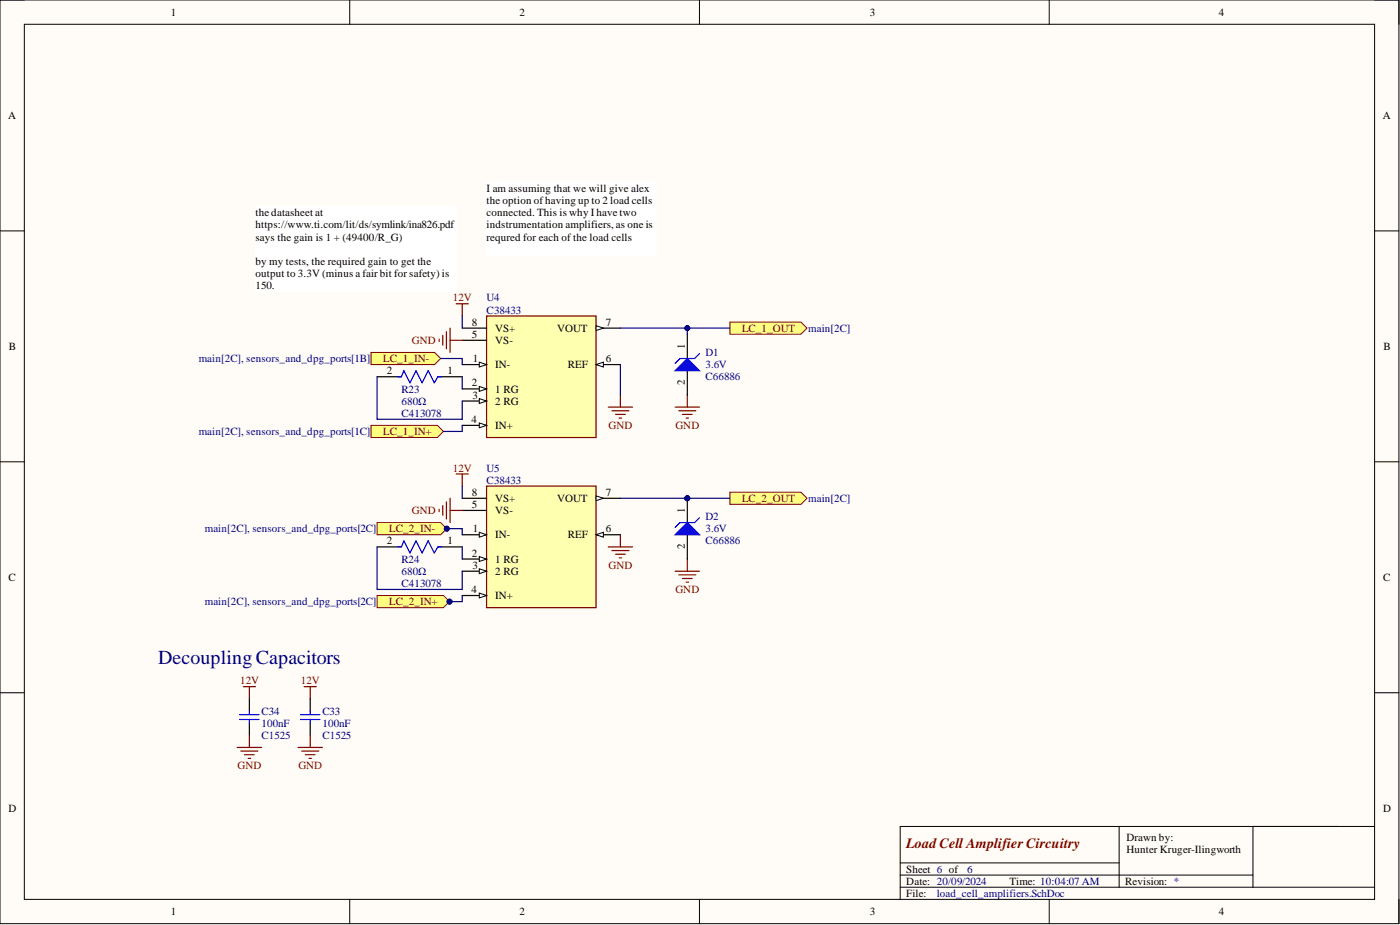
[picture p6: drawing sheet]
<svg xmlns="http://www.w3.org/2000/svg" width="292mm" height="193mm" viewBox="0 0 292 193" stroke-linecap="round" stroke-linejoin="round" font-family="sans-serif">
<defs><g id="words">
<text font-size="4.1" fill="#000080" x="33" y="138.5">Decoupling Capacitors</text>
<text font-size="3" fill="#800000" x="189.1" y="176.8">Load Cell Amplifier Circuitry</text>
<g font-size="2.3">
<text x="35.6" y="3.3">1</text>
<text x="108.4" y="3.3">2</text>
<text x="181.5" y="3.3">3</text>
<text x="254.3" y="3.3">4</text>
<text x="1.7" y="24.8">A</text>
<text x="288.5" y="24.8">A</text>
<text x="101.5" y="40.1">I am assuming that we will give alex</text>
<text x="53.3" y="45.1">t</text>
<text x="53.3" y="47.7">https://www.ti.com/lit/ds/symlink/ina826.pdf</text>
<text x="54" y="45.1">he datasheet at</text>
<text x="101.5" y="42.6">t</text>
<text x="101.5" y="45.1">connected. This is why I have two</text>
<text x="101.5" y="47.7">i</text>
<text x="102.2" y="42.6">he option ofhaving up to 2 load cells</text>
<text x="102.2" y="47.7">ndstrumentation amplifiers, as one is</text>
<text x="53.3" y="50.2">says the gain is 1 + (49400/R_G)</text>
<text x="101.5" y="50.2">requred for each of the load cells</text>
<text x="53.3" y="55.3">by my tests, the required gain to get the</text>
<text x="53.3" y="57.8">output to 3.3V (minus a fair bit for safety) is</text>
<text x="53.3" y="60.3">150.</text>
<text x="98.5" y="67.9">8</text>
<text x="98.5" y="70.5">5</text>
<text x="103.3" y="69.2">VS+</text>
<text x="103.3" y="71.7">VS-</text>
<text x="116.2" y="69.2">VOUT</text>
<text x="126.4" y="67.9">7</text>
<text x="1.9" y="73">B</text>
<text x="98.6" y="75.6">1</text>
<text x="103.3" y="76.8">IN-</text>
<text x="118.4" y="76.8">REF</text>
<text x="126.4" y="75.6">6</text>
<text x="142.9" y="72.8" transform="rotate(-90 142.9 72.8)">1</text>
<text x="288.7" y="73">B</text>
<text x="80.7" y="78.1">2</text>
<text x="93.4" y="78.1">1</text>
<text x="98.5" y="80.6">2</text>
<text x="98.6" y="83.2">3</text>
<text x="103.3" y="81.9">1 RG</text>
<text x="142.9" y="80.4" transform="rotate(-90 142.9 80.4)">2</text>
<text x="98.4" y="88.2">4</text>
<text x="103.3" y="89.5">IN+</text>
<text x="103.3" y="84.4">2 RG</text>
<text x="98.5" y="103.4">8</text>
<text x="98.5" y="106">5</text>
<text x="103.3" y="104.7">VS+</text>
<text x="103.3" y="107.2">VS-</text>
<text x="116.2" y="104.7">VOUT</text>
<text x="126.4" y="103.4">7</text>
<text x="142.9" y="107" transform="rotate(-90 142.9 107)">1</text>
<text x="80.7" y="113.6">2</text>
<text x="93.4" y="113.6">1</text>
<text x="98.6" y="111">1</text>
<text x="103.3" y="112.3">IN-</text>
<text x="118.4" y="112.3">REF</text>
<text x="126.4" y="111">6</text>
<text x="98.5" y="116.1">2</text>
<text x="98.6" y="118.7">3</text>
<text x="103.3" y="117.4">1 RG</text>
<text x="103.3" y="119.9">2 RG</text>
<text x="142.9" y="114.6" transform="rotate(-90 142.9 114.6)">2</text>
<text x="1.8" y="121.2">C</text>
<text x="98.4" y="123.7">4</text>
<text x="103.3" y="125">IN+</text>
<text x="288.6" y="121.2">C</text>
<text x="1.8" y="169.4">D</text>
<text x="288.6" y="169.4">D</text>
<text x="235" y="175.5">Drawn by:</text>
<text x="235" y="178">Hunter Kruger-Ilingworth</text>
<text x="189.1" y="184.6">Date: 20/09/2024</text>
<text x="189.1" y="182">Sheet 6 of</text>
<text x="210.7" y="184.6">Time: 10:04:07 AM</text>
<text x="234.8" y="184.6">Revision: *</text>
<text x="35.6" y="190.9">1</text>
<text x="108.4" y="190.9">2</text>
<text x="181.5" y="190.9">3</text>
<text x="189.1" y="187.1">File:</text>
<text x="254.3" y="190.9">4</text>
</g>
<g font-size="2.3" fill="#800000">
<text x="94.5" y="62.9">12V</text>
<text x="86" y="71.7">GND</text>
<text x="154.8" y="69.2">LC_1_OUT</text>
<text x="79.9" y="75.6">LC_1_IN-</text>
<text x="127" y="89.5">GND</text>
<text x="140.9" y="89.5">GND</text>
<text x="79.9" y="90.8">LC_1_IN+</text>
<text x="94.5" y="98.4">12V</text>
<text x="86" y="107.2">GND</text>
<text x="154.8" y="104.7">LC_2_OUT</text>
<text x="81.2" y="111">LC_2_IN-</text>
<text x="127" y="118.7">GND</text>
<text x="140.9" y="123.7">GND</text>
<text x="81.2" y="126.3">LC_2_IN+</text>
<text x="50.1" y="142.7">12V</text>
<text x="62.8" y="142.7">12V</text>
<text x="49.6" y="160.5">GND</text>
<text x="62.3" y="160.5">GND</text>
</g>
<g font-size="2.3" fill="#000080">
<text x="101.5" y="65.4">C38433</text>
<text x="101.5" y="62.9">U4</text>
<text x="168.6" y="69.2">main[2C]</text>
<text x="41.5" y="75.6">main[2C], sensors_and_dpg_ports[1B]</text>
<text x="147.2" y="76.8">3.6V</text>
<text x="147.2" y="74.3">D1</text>
<text x="83.8" y="81.9">R23</text>
<text x="147.2" y="79.4">C66886</text>
<text x="83.8" y="84.4">680Ω</text>
<text x="83.8" y="87">C413078</text>
<text x="41.5" y="90.8">main[2C], sensors_and_dpg_ports[1C]</text>
<text x="101.5" y="100.9">C38433</text>
<text x="101.5" y="98.4">U5</text>
<text x="168.6" y="104.7">main[2C]</text>
<text x="42.7" y="111">main[2C], sensors_and_dpg_ports[2C]</text>
<text x="147.2" y="111">3.6V</text>
<text x="147.2" y="113.6">C66886</text>
<text x="147.2" y="108.5">D2</text>
<text x="83.8" y="119.9">680Ω</text>
<text x="83.8" y="117.4">R24</text>
<text x="83.8" y="122.5">C413078</text>
<text x="42.7" y="126.3">main[2C], sensors_and_dpg_ports[2C]</text>
<text x="54.6" y="149.1">C34</text>
<text x="67.3" y="149.1">C33</text>
<text x="54.6" y="154.2">C1525</text>
<text x="54.6" y="151.6">100nF</text>
<text x="67.3" y="154.2">C1525</text>
<text x="67.3" y="151.6">100nF</text>
<text x="201.8" y="182">6</text>
<text x="195.4" y="187.1">load_cell_amplifiers.SchDoc</text>
</g>
</g></defs>
<path d="M0 0h291.9v192.7h-291.9z" fill-rule="evenodd" fill="#fffcf8"/>
<path d="M0 0h291.9v192.7h-291.9z" fill="none" stroke="#000" stroke-width=".21"/>
<path d="M5.1 5.1h281.7v182.5h-281.7z" fill-rule="evenodd" fill="#fffcf8"/>
<g fill="none" stroke="#000" stroke-width=".21">
<path d="M0 0h5.1M73 0v5.1M145.9 0v5.1M218.9 0v5.1M286.8 0h5.1v5.1M5.1 5.1h281.7v182.5h-281.7zM0 48.2h5.1M286.8 48.2h5.1M0 96.3h5.1M286.8 96.3h5.1M0 144.5h5.1M286.8 144.5h5.1"/>
<path d="M233.5 172.4v12.7M261.4 172.4v12.7M286.8 172.4h-99v15.2M73 187.6v5.1M145.9 187.6v5.1M187.8 185.1h99M187.8 182.6h73.6M187.8 180h45.7M218.9 187.6v5.1M291.9 187.6v5.1"/>
</g>
<path d="M101.5 65.9h22.9v25.4h-22.9z" fill-rule="evenodd" fill="#ffffb0"/>
<path d="M101.5 65.9h22.9v25.4h-22.9z" fill="none" stroke="#800000" stroke-width=".25"/>
<path d="M96.4 88.7h5.1" fill="none" stroke="#000" stroke-width=".25"/>
<path d="M100 88.2l1.5 .5-1.5 .5z" fill="#f8fcff"/>
<path d="M100 88.2l1.5 .5-1.5 .5z" fill="none" stroke="#000" stroke-width=".21"/>
<path d="M96.4 76.1h5.1" fill="none" stroke="#000" stroke-width=".25"/>
<path d="M100 75.6l1.5 .5-1.5 .5z" fill="#f8fcff"/>
<path d="M100 75.6l1.5 .5-1.5 .5z" fill="none" stroke="#000" stroke-width=".21"/>
<path d="M96.4 81.1h5.1" fill="none" stroke="#000" stroke-width=".25"/>
<path d="M100 80.6l1.5 .5-1.5 .5z" fill="#f8fcff"/>
<path d="M100 80.6l1.5 .5-1.5 .5z" fill="none" stroke="#000" stroke-width=".21"/>
<path d="M96.4 83.7h5.1" fill="none" stroke="#000" stroke-width=".25"/>
<path d="M100 83.2l1.5 .5-1.5 .5z" fill="#f8fcff"/>
<path d="M100 83.2l1.5 .5-1.5 .5z" fill="none" stroke="#000" stroke-width=".21"/>
<path d="M96.4 68.5h5.1M96.4 71h5.1M124.4 76.1h5" fill="none" stroke="#000" stroke-width=".25"/>
<path d="M124.4 76.1l1.5-.5v1z" fill="#f8fcff"/>
<path d="M124.4 76.1l1.5-.5v1z" fill="none" stroke="#000" stroke-width=".21"/>
<path d="M124.4 68.5h5" fill="none" stroke="#000" stroke-width=".25"/>
<path d="M124.4 67.9l1.5 .6-1.5 .5z" fill="#f8fcff"/>
<path d="M124.4 67.9l1.5 .6-1.5 .5z" fill="none" stroke="#000" stroke-width=".21"/>
<path d="M101.5 38h35.6v15.2h-35.6z" fill-rule="evenodd" fill="#fff"/>
<path d="M101.5 38h35.6v15.2h-35.6z" fill="none" stroke="#fff" stroke-width=".21"/>
<path d="M53.3 43.1h41.9v17.7h-41.9z" fill-rule="evenodd" fill="#fff"/>
<path d="M53.3 43.1h41.9v17.7h-41.9z" fill="none" stroke="#fff" stroke-width=".21"/>
<path d="M95.2 63.4h2.5M96.4 63.4v2.5" fill="none" stroke="#800000" stroke-width=".25"/>
<path d="M77.4 73.5h13.3l1.2 1.3-1.2 1.3h-13.3z" fill-rule="evenodd" fill="#ffff80"/>
<path d="M77.4 73.5h13.3l1.2 1.3-1.2 1.3h-13.3z" fill="none" stroke="#800000" stroke-width=".21"/>
<path d="M77.4 88.7h13.9l1.2 1.3-1.2 1.3h-13.9z" fill-rule="evenodd" fill="#ffff80"/>
<path d="M77.4 88.7h13.9l1.2 1.3-1.2 1.3h-13.9z" fill="none" stroke="#800000" stroke-width=".21"/>
<path d="M126.9 84.9h5.1M127.7 85.7h3.5M128.4 86.5h2.1M129.2 87.2h.5M129.4 82.4v2.5" fill="none" stroke="#800000" stroke-width=".25"/>
<path d="M152.3 67.2h14.8l1.3 1.3-1.3 1.2h-14.8z" fill-rule="evenodd" fill="#ffff80"/>
<path d="M152.3 67.2h14.8l1.3 1.3-1.3 1.2h-14.8z" fill="none" stroke="#800000" stroke-width=".21"/>
<path d="M95.2 98.9h2.5M96.4 98.9v2.5" fill="none" stroke="#800000" stroke-width=".25"/>
<path d="M78.7 109h13.2l1.3 1.3-1.3 1.3h-13.2z" fill-rule="evenodd" fill="#ffff80"/>
<path d="M78.7 109h13.2l1.3 1.3-1.3 1.3h-13.2z" fill="none" stroke="#800000" stroke-width=".21"/>
<circle cx="93.2" cy="110.3" r=".51" fill="#000080"/>
<circle cx="93.2" cy="110.3" r=".51" fill="none" stroke="#000080" stroke-width=".21"/>
<path d="M78.7 124.2h13.8l1.3 1.3-1.3 1.3h-13.8z" fill-rule="evenodd" fill="#ffff80"/>
<path d="M78.7 124.2h13.8l1.3 1.3-1.3 1.3h-13.8z" fill="none" stroke="#800000" stroke-width=".21"/>
<circle cx="93.8" cy="125.5" r=".51" fill="#000080"/>
<circle cx="93.8" cy="125.5" r=".51" fill="none" stroke="#000080" stroke-width=".21"/>
<path d="M126.9 114.1h5.1M127.7 114.9h3.5M128.4 115.6h2.1M129.2 116.4h.5M129.4 111.6v2.5" fill="none" stroke="#800000" stroke-width=".25"/>
<path d="M152.3 102.7h14.8l1.3 1.3-1.3 1.2h-14.8z" fill-rule="evenodd" fill="#ffff80"/>
<path d="M152.3 102.7h14.8l1.3 1.3-1.3 1.2h-14.8z" fill="none" stroke="#800000" stroke-width=".21"/>
<path d="M101.5 101.4h22.9v25.4h-22.9z" fill-rule="evenodd" fill="#ffffb0"/>
<path d="M101.5 101.4h22.9v25.4h-22.9z" fill="none" stroke="#800000" stroke-width=".25"/>
<path d="M96.4 124.2h5.1" fill="none" stroke="#000" stroke-width=".25"/>
<path d="M100 123.7l1.5 .5-1.5 .5z" fill="#f8fcff"/>
<path d="M100 123.7l1.5 .5-1.5 .5z" fill="none" stroke="#000" stroke-width=".21"/>
<path d="M96.4 111.6h5.1" fill="none" stroke="#000" stroke-width=".25"/>
<path d="M100 111l1.5 .6-1.5 .5z" fill="#f8fcff"/>
<path d="M100 111l1.5 .6-1.5 .5z" fill="none" stroke="#000" stroke-width=".21"/>
<path d="M96.4 116.6h5.1" fill="none" stroke="#000" stroke-width=".25"/>
<path d="M100 116.1l1.5 .5-1.5 .5z" fill="#f8fcff"/>
<path d="M100 116.1l1.5 .5-1.5 .5z" fill="none" stroke="#000" stroke-width=".21"/>
<path d="M96.4 119.2h5.1" fill="none" stroke="#000" stroke-width=".25"/>
<path d="M100 118.7l1.5 .5-1.5 .5z" fill="#f8fcff"/>
<path d="M100 118.7l1.5 .5-1.5 .5z" fill="none" stroke="#000" stroke-width=".21"/>
<path d="M96.4 104h5.1M96.4 106.5h5.1M124.4 111.6h5" fill="none" stroke="#000" stroke-width=".25"/>
<path d="M124.4 111.6l1.5-.6v1.1z" fill="#f8fcff"/>
<path d="M124.4 111.6l1.5-.6v1.1z" fill="none" stroke="#000" stroke-width=".21"/>
<path d="M124.4 104h5" fill="none" stroke="#000" stroke-width=".25"/>
<path d="M124.4 103.4l1.5 .6-1.5 .5z" fill="#f8fcff"/>
<path d="M124.4 103.4l1.5 .6-1.5 .5z" fill="none" stroke="#000" stroke-width=".21"/>
<g fill="none" stroke="#800000" stroke-width=".25">
<path d="M91.6 70.7v.5M92.4 70v2M93.1 69.2v3.6M93.9 68.5v5M93.9 71h2.5M140.9 84.9h5M141.6 85.7h3.6M142.4 86.5h2M143.1 87.2h.6M143.4 82.4v2.5M91.6 106.2v.5M92.4 105.5v2"/>
<path d="M93.1 104.7v3.6M93.9 104v5M93.9 106.5h2.5M49.5 155.9h5.1M50.3 156.7h3.5M50.8 143.3h2.5M51 157.5h2M51.8 158.2h.5M52 143.3v2.5M52 153.4v2.5M62.2 155.9h5.1M62.9 156.7h3.6"/>
<path d="M63.5 143.3h2.5M63.7 157.5h2M64.5 158.2h.5M64.7 143.3v2.5M64.7 153.4v2.5"/>
</g>
<path d="M78.7 78.6h5.1M91.4 78.6h5M143.4 69.7v5.1M143.4 77.3v5.1M78.7 114.1h5.1M91.4 114.1h5M52 145.8v2.5M52 150.9v2.5M64.7 145.8v2.5M64.7 150.9v2.5" fill="none" stroke="#000" stroke-width=".25"/>
<path d="M83 78.6h.8l.5-1.3 1.2 2.6 1.3-2.6 1.3 2.6 1.2-2.6 1.3 2.6 .8-1.3h.7M83 114.1h.8l.5-1.3 1.2 2.6 1.3-2.6 1.3 2.6 1.2-2.6 1.3 2.6 .8-1.3h.7M50 149.1h4.1M50 150.1h4.1M52 148.3v.8M52 150.1v.8M62.7 149.1h4.1M62.7 150.1h4.1M64.7 148.3v.8M64.7 150.1v.8" fill="none" stroke="#00f" stroke-width=".25"/>
<path d="M140.9 77.3l2.5-2.5 2.5 2.5z" fill="#00f"/>
<path d="M140.9 77.3l2.5-2.5 2.5 2.5zM145.9 73.8l-1 1h-3l-1 1" fill="none" stroke="#00f" stroke-width=".25"/>
<path d="M129.4 68.5h22.9" fill="none" stroke="#000080" stroke-width=".25"/>
<circle cx="143.4" cy="68.5" r=".51" fill="#000080"/>
<circle cx="143.4" cy="68.5" r=".51" fill="none" stroke="#000080" stroke-width=".21"/>
<path d="M129.4 104h22.9" fill="none" stroke="#000080" stroke-width=".25"/>
<circle cx="143.4" cy="104" r=".51" fill="#000080"/>
<circle cx="143.4" cy="104" r=".51" fill="none" stroke="#000080" stroke-width=".21"/>
<path d="M93 110.3h3.4v1.3M96.4 101.4v2.6" fill="none" stroke="#000080" stroke-width=".25"/>
<circle cx="93.2" cy="110.3" r=".51" fill="#000080"/>
<circle cx="93.2" cy="110.3" r=".51" fill="none" stroke="#000080" stroke-width=".21"/>
<path d="M96.4 124.2v1.3h-2.9" fill="none" stroke="#000080" stroke-width=".25"/>
<circle cx="93.8" cy="125.5" r=".51" fill="#000080"/>
<circle cx="93.8" cy="125.5" r=".51" fill="none" stroke="#000080" stroke-width=".21"/>
<path d="M78.7 78.6v8.9h17.7v-3.8M91.9 74.8h4.5v1.3M96.4 78.6v2.5M129.4 76.1v6.3M143.4 68.5v1.2M96.4 88.7v1.3h-3.9M78.7 114.1v8.9h17.7v-3.8" fill="none" stroke="#000080" stroke-width=".25"/>
<circle cx="143.4" cy="68.5" r=".51" fill="#000080"/>
<circle cx="143.4" cy="68.5" r=".51" fill="none" stroke="#000080" stroke-width=".21"/>
<path d="M96.4 65.9v2.6M96.4 114.1v2.5" fill="none" stroke="#000080" stroke-width=".25"/>
<path d="M140.9 119.2h5M141.6 119.9h3.6M143.4 116.6v2.6M142.4 120.7h2M143.1 121.4h.6" fill="none" stroke="#800000" stroke-width=".25"/>
<circle cx="143.4" cy="104" r=".51" fill="#000080"/>
<circle cx="143.4" cy="104" r=".51" fill="none" stroke="#000080" stroke-width=".21"/>
<path d="M143.4 104v5" fill="none" stroke="#000" stroke-width=".25"/>
<circle cx="143.4" cy="104" r=".51" fill="#000080"/>
<circle cx="143.4" cy="104" r=".51" fill="none" stroke="#000080" stroke-width=".21"/>
<path d="M143.4 111.6v5" fill="none" stroke="#000" stroke-width=".25"/>
<path d="M140.9 111.6l2.5-2.6 2.5 2.6z" fill="#00f"/>
<path d="M140.9 111.6l2.5-2.6 2.5 2.6zM145.9 108l-1 1h-3l-1 1" fill="none" stroke="#00f" stroke-width=".25"/>
<use href="#words"/>
</svg>
